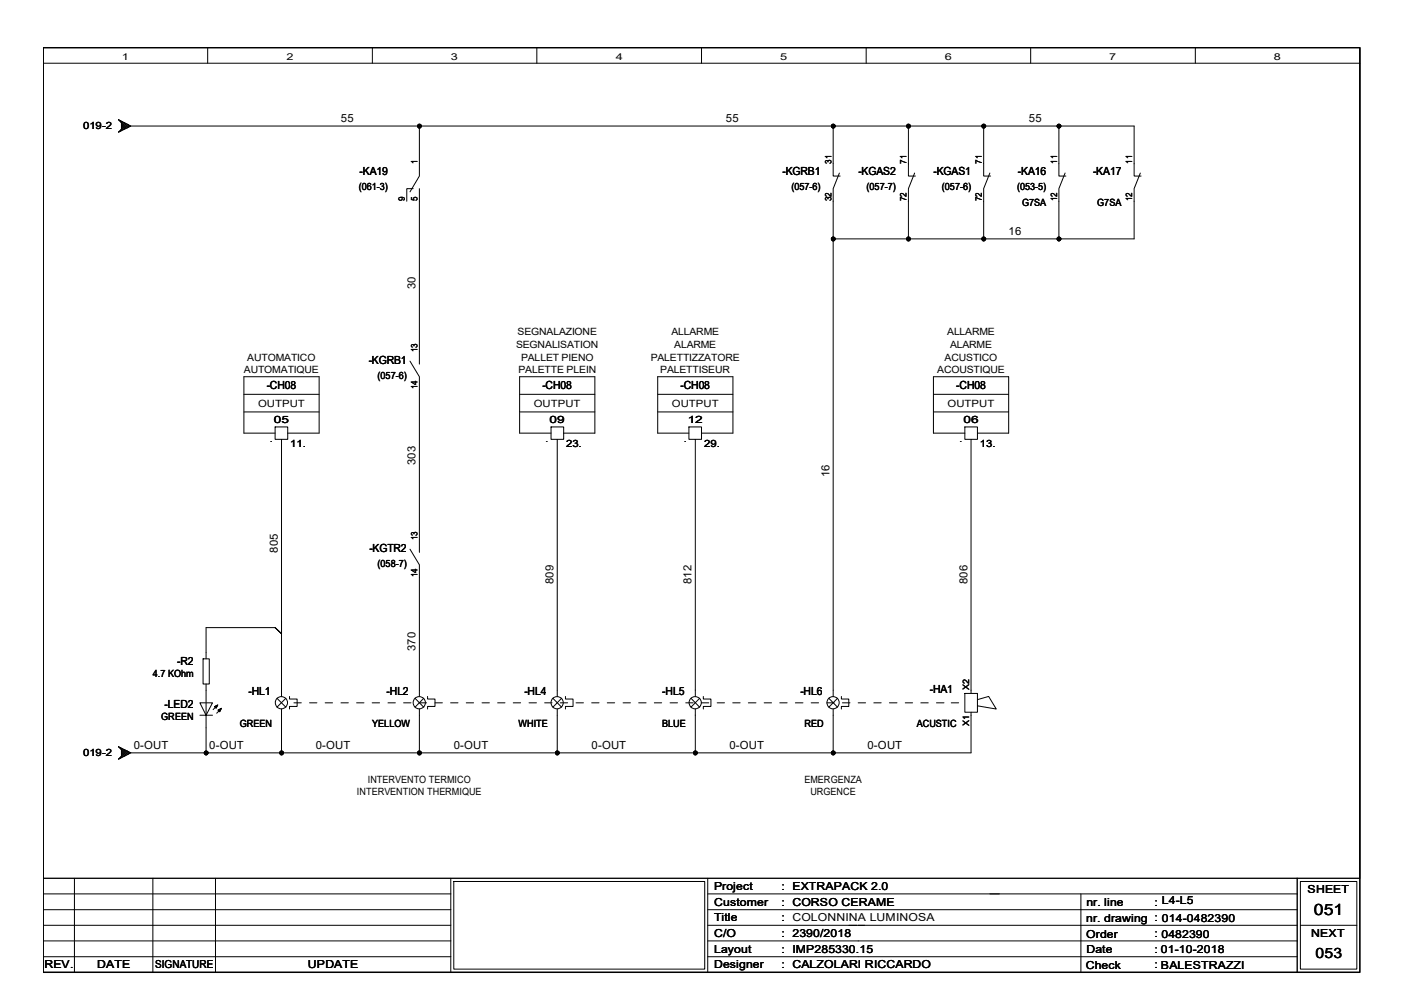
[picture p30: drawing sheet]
<svg xmlns="http://www.w3.org/2000/svg" width="297mm" height="210mm" viewBox="0 0 297 210" stroke-linecap="round" stroke-linejoin="round" font-family="sans-serif">
<defs><g id="words">
<text font-size="3.3" x="278" y="193.5">051</text>
<text font-size="3" x="278.3" y="202.6">053</text>
<g font-size="2.4">
<text x="72.1" y="25.9">55</text>
<text x="153.6" y="25.9">55</text>
<text x="217.7" y="25.9">55</text>
<text x="76.1" y="37.1">-KA19</text>
<text x="165.6" y="37.1">-KGRB1</text>
<text x="181.6" y="37.1">-KGAS2</text>
<text x="197.5" y="37.1">-KGAS1</text>
<text x="215.3" y="37.1">-KA16</text>
<text x="231.3" y="37.1">-KA17</text>
<text x="213.4" y="49.7">16</text>
<text x="87.9" y="61.2" transform="rotate(-90 87.9 61.2)">30</text>
<text x="78" y="76.9">-KGRB1</text>
<text x="56.4" y="82.4">-CH08</text>
<text x="114.8" y="82.4">-CH08</text>
<text x="144" y="82.4">-CH08</text>
<text x="202.3" y="82.4">-CH08</text>
<text x="87.9" y="98.4" transform="rotate(-90 87.9 98.4)">303</text>
<text x="175.5" y="101" transform="rotate(-90 175.5 101)">16</text>
<text x="58.8" y="117" transform="rotate(-90 58.8 117)">805</text>
<text x="78.1" y="116.7">-KGTR2</text>
<text x="117.1" y="123.6" transform="rotate(-90 117.1 123.6)">809</text>
<text x="146.3" y="123.6" transform="rotate(-90 146.3 123.6)">812</text>
<text x="204.7" y="123.6" transform="rotate(-90 204.7 123.6)">806</text>
<text x="87.9" y="137.8" transform="rotate(-90 87.9 137.8)">370</text>
<text x="37.5" y="140.8">-R2</text>
<text x="34.8" y="149.9">-LED2</text>
<text x="52.6" y="147">-HL1</text>
<text x="81.8" y="147">-HL2</text>
<text x="111" y="147">-HL4</text>
<text x="140.1" y="147">-HL5</text>
<text x="169.3" y="147">-HL6</text>
<text x="196.7" y="146.7">-HA1</text>
<text x="28.3" y="158.5">0-OUT</text>
<text x="44.3" y="158.5">0-OUT</text>
<text x="66.8" y="158.5">0-OUT</text>
<text x="96" y="158.5">0-OUT</text>
<text x="125.2" y="158.5">0-OUT</text>
<text x="154.3" y="158.5">0-OUT</text>
<text x="183.6" y="158.5">0-OUT</text>
</g>
<g font-size="2.3">
<text x="151.1" y="188.3">Project</text>
<text x="151.1" y="191.7">Customer</text>
<text x="165.4" y="188.3">: EXTRAPACK 2.0</text>
<text x="165.4" y="191.6">: CORSO CERAME</text>
<text x="229.9" y="191.6">nr. line</text>
<text x="244.3" y="191.6">: L4-L5</text>
<text x="276.6" y="188.9">SHEET</text>
<text x="151.1" y="194.9">Title</text>
<text x="165.4" y="194.9">: COLONNINA LUMINOSA</text>
<text x="229.8" y="195">nr. drawing : 014-0482390</text>
<text x="151.1" y="198.3">C/O</text>
<text x="151.1" y="201.6">Layout</text>
<text x="165.4" y="198.3">: 2390/2018</text>
<text x="165.4" y="201.6">: IMP285330.15</text>
<text x="229.8" y="198.5">Order</text>
<text x="229.9" y="201.5">Date</text>
<text x="244.3" y="198.3">: 0482390</text>
<text x="244.3" y="201.6">: 01-10-2018</text>
<text x="277.4" y="198.2">NEXT</text>
<text x="9.4" y="204.9">REV.</text>
<text x="20.5" y="204.9">DATE</text>
<text x="32.8" y="204.9">SIGNATURE</text>
<text x="65.1" y="204.9">UPDATE</text>
<text x="151.1" y="204.9">Designer</text>
<text x="165.4" y="204.9">: CALZOLARI RICCARDO</text>
<text x="229.7" y="204.9">Check</text>
<text x="244.3" y="204.9">: BALESTRAZZI</text>
<text x="245.6" y="204.9">BALESTRAZZI</text>
</g>
<g font-size="2.1">
<text x="17.6" y="27.3">019-2</text>
<text x="75.9" y="40.3">(061-3)</text>
<text x="167.4" y="40.3">(057-6)</text>
<text x="183.3" y="40.3">(057-7)</text>
<text x="199.3" y="40.3">(057-6)</text>
<text x="215.2" y="40.3">(053-5)</text>
<text x="216.2" y="43.6">G7SA</text>
<text x="232.2" y="43.6">G7SA</text>
<text x="109.5" y="71">SEGNALAZIONE</text>
<text x="142.1" y="71">ALLARME</text>
<text x="200.4" y="71">ALLARME</text>
<text x="52.3" y="76.3">AUTOMATICO</text>
<text x="109.2" y="73.6">SEGNALISATION</text>
<text x="110.2" y="76.3">PALLET PIENO</text>
<text x="137.7" y="76.3">PALETTIZZATORE</text>
<text x="142.7" y="73.6">ALARME</text>
<text x="199.9" y="76.3">ACUSTICO</text>
<text x="201" y="73.6">ALARME</text>
<text x="51.6" y="78.9">AUTOMATIQUE</text>
<text x="79.9" y="80.1">(057-6)</text>
<text x="109.7" y="78.9">PALETTE PLEIN</text>
<text x="139.7" y="78.9">PALETTISEUR</text>
<text x="198.3" y="78.9">ACOUSTIQUE</text>
<text x="54.6" y="86.1">OUTPUT</text>
<text x="58" y="89.5">05</text>
<text x="112.9" y="86.1">OUTPUT</text>
<text x="116.3" y="89.5">09</text>
<text x="142.2" y="86.1">OUTPUT</text>
<text x="145.5" y="89.5">12</text>
<text x="200.5" y="86.1">OUTPUT</text>
<text x="203.8" y="89.5">06</text>
<text x="61.4" y="94.6">11.</text>
<text x="119.8" y="94.6">23.</text>
<text x="149" y="94.6">29.</text>
<text x="207.3" y="94.6">13.</text>
<text x="79.9" y="119.9">(058-7)</text>
<text x="32.3" y="143.3">4.7 KOhm</text>
<text x="34.1" y="152.4">GREEN</text>
<text x="50.7" y="153.8">GREEN</text>
<text x="78.7" y="153.8">YELLOW</text>
<text x="109.7" y="153.8">WHITE</text>
<text x="140.1" y="153.8">BLUE</text>
<text x="170.2" y="153.8">RED</text>
<text x="194" y="153.8">ACUSTIC</text>
<text x="17.6" y="160">019-2</text>
<text x="77.8" y="165.6">INTERVENTO TERMICO</text>
<text x="170.2" y="165.6">EMERGENZA</text>
<text x="75.5" y="168.3">INTERVENTION THERMIQUE</text>
<text x="171.4" y="168.3">URGENCE</text>
</g>
<g font-size="2">
<text x="25.8" y="12.7">1</text>
<text x="60.6" y="12.7">2</text>
<text x="95.4" y="12.7">3</text>
<text x="130.3" y="12.7">4</text>
<text x="165.1" y="12.7">5</text>
<text x="199.9" y="12.7">6</text>
<text x="234.7" y="12.7">7</text>
<text x="269.5" y="12.7">8</text>
</g>
<g font-size="1.9">
<text x="88.3" y="34.6" transform="rotate(-90 88.3 34.6)">1</text>
<text x="175.9" y="34.6" transform="rotate(-90 175.9 34.6)">31</text>
<text x="191.8" y="34.6" transform="rotate(-90 191.8 34.6)">71</text>
<text x="207.7" y="34.6" transform="rotate(-90 207.7 34.6)">71</text>
<text x="223.6" y="34.6" transform="rotate(-90 223.6 34.6)">11</text>
<text x="239.6" y="34.6" transform="rotate(-90 239.6 34.6)">11</text>
<text x="85.7" y="42.6" transform="rotate(-90 85.7 42.6)">9</text>
<text x="88.3" y="42.6" transform="rotate(-90 88.3 42.6)">5</text>
<text x="175.9" y="42.6" transform="rotate(-90 175.9 42.6)">32</text>
<text x="191.8" y="42.6" transform="rotate(-90 191.8 42.6)">72</text>
<text x="207.7" y="42.6" transform="rotate(-90 207.7 42.6)">72</text>
<text x="223.6" y="42.6" transform="rotate(-90 223.6 42.6)">12</text>
<text x="239.6" y="42.6" transform="rotate(-90 239.6 42.6)">12</text>
<text x="88.3" y="74.4" transform="rotate(-90 88.3 74.4)">13</text>
<text x="88.3" y="82.4" transform="rotate(-90 88.3 82.4)">14</text>
<text x="88.3" y="114.2" transform="rotate(-90 88.3 114.2)">13</text>
<text x="88.3" y="122.2" transform="rotate(-90 88.3 122.2)">14</text>
<text x="205.1" y="146" transform="rotate(-90 205.1 146)">X2</text>
<text x="205.1" y="153.7" transform="rotate(-90 205.1 153.7)">X1</text>
</g>
<g font-size="1.6">
<text x="57.1" y="93.5">.</text>
<text x="115.4" y="93.5">.</text>
<text x="144.6" y="93.5">.</text>
<text x="203" y="93.5">.</text>
</g>
</g></defs>
<path d="M9.1 10.1h278.6v195.6h-278.6zM274.4 185.8v19.9" fill="none" stroke="#000" stroke-width=".3"/>
<g fill="none" stroke="#000" stroke-width=".21">
<path d="M9.1 10.1h278.6v195.6h-278.6zM9.1 10.1h278.6v175.7h-278.6zM9.1 13.4h278.6M43.9 10.1v3.3M78.8 10.1v3.3M113.6 10.1v3.3M148.4 10.1v3.3M183.3 10.1v3.3M218.1 10.1v3.3M252.9 10.1v3.3M25.1 25.3l2.6 1.4-2.6 1.3 .6-.7v-1.3zM25.1 27.9h.1"/>
<path d="M25.2 25.4h-.1M25.4 25.6v-.1l1.6 1.6 .5-.6M25.5 27.5l.2 .1M25.7 26.4l.5-.5 1 1M25.7 25.7l-.2 .1M25.7 26.2l1 1M25.7 26.5l.8 .8M25.7 27.3l.2 .2M25.9 25.8l-.2 .2M26.5 26l-.8 .8M26.7 26.2l-1 .9M27.2 26.4l-1 1-.5-.5"/>
<path d="M27.5 26.8l-.5-.5-1.6 1.5v-.1M27.7 26.7h212.2v10.6h1.5M87.4 39.9h-1.3v2.7M88.7 26.7v10.6l-2 3.3M88.7 39.9v37.1M176.3 26.7v10.6h1.5M177.6 36.6l-1.3 3.3v107.5M192.2 26.7v10.6h1.5M193.5 36.6l-1.3 3.3v10.6M208.1 26.7v10.6h1.5M209.4 36.6l-1.3 3.3v10.6M224 26.7v10.6h1.5"/>
<path d="M225.3 36.6l-1.3 3.3v10.6M241.3 36.6l-1.4 3.3v10.6h-63.6M86.7 76.4l2 3.3v37.2M51.6 87.2h15.9M51.6 83.4h15.9M58.2 90.3h2.7v2.7h-2.7zM58.2 91.7h-6.6v-12h15.9v12h-6.6M59.6 93v54.4M109.9 87.2h16M109.9 83.4h16M116.6 90.3h2.6v2.7h-2.6zM116.6 91.7h-6.7v-12h16v12h-6.7"/>
<path d="M117.9 93v54.4M139.1 87.2h16M139.1 83.4h16M145.8 90.3h2.6v2.7h-2.6zM145.8 91.7h-6.7v-12h16v12h-6.7M147.1 93v54.4M197.5 87.2h15.9M197.5 83.4h15.9M204.1 90.3h2.7v2.7h-2.7zM204.1 91.7h-6.6v-12h15.9v12h-6.6M205.4 93v53.7M86.7 116.2l2 3.3v27.9"/>
<path d="M43 139.4h1.3v5.3h-1.3zM59.6 134.1l-1.4-1.3h-14.6v6.6M25.1 158l2.6 1.3-2.6 1.4 .6-.7v-1.3zM25.2 158.1h-.1M25.4 158.3v-.1l1.6 1.5 .5-.5M25.7 159l.5-.4 1 1M25.7 158.3l-.2 .2M25.7 158.8l1 1M25.7 159.2l.8 .7M25.7 159.9l.2 .3M25.9 158.5l-.2 .2M26.5 158.7l-.8 .7"/>
<path d="M26.7 158.8l-1 1M27.2 159l-1 1.1-.5-.5M27.5 159.4l-.5-.5-1.6 1.5v-.1M42.3 151.3h1.3l-1.3-2.6h2.7l-1.4 2.6h1.4M43.6 144.7v14.6M45.4 149.5l.7-.4-.4 .8zM45.4 149.5l.6-.3-.3 .6zM45.5 149.5l.4-.2-.2 .4zM45.5 149.7l-.4 .5M45.6 149.5l.2-.1-.1 .2zM45.7 149.6h.1M46.1 150.2l.8-.3-.4 .7z"/>
<path d="M46.2 150.3l.6-.3-.3 .5zM46.3 150.3l.4-.2-.2 .4zM46.3 150.3l.3-.1-.2 .2zM46.3 150.5l-.5 .4M46.4 150.3h.1M58.6 147.7l1.9 1.9M59.6 150v9.3M60.5 147.7l-1.9 1.9M61.3 147.4v.5h1.6v1.6h-1.6v.5M62.2 148.7h1.6M65.5 148.7h1.6M68.8 148.7h1.6"/>
<path d="M72.1 148.7h1.6M75.4 148.7h1.6M78.7 148.7h1.6M82.1 148.7h1.5M85.4 148.7h1.5M87.8 147.7l1.9 1.9M88.7 148.7h1.6M88.7 150v9.3M89.7 147.7l-1.9 1.9M90.5 147.4v.5h1.5v1.6h-1.5v.5M92 148.7h1.6M95.3 148.7h1.6"/>
<path d="M98.6 148.7h1.6M102 148.7h1.5M105.3 148.7h1.5M108.6 148.7h1.5M111.9 148.7h1.6M115.2 148.7h1.6M117 147.7l1.8 1.9M117.9 150v9.3M118.5 148.7h1.6M118.8 147.7l-1.8 1.9M119.6 147.4v.5h1.6v1.6h-1.6v.5M121.9 148.7h1.5"/>
<path d="M125.2 148.7h1.5M128.5 148.7h1.5M131.8 148.7h1.6M135.1 148.7h1.6M138.4 148.7h1.6M141.8 148.7h1.5M145.1 148.7h1.5M146.2 147.7l1.8 1.9M147.1 150v9.3M148 147.7l-1.8 1.9M148.4 148.7h1.5M148.8 147.4v.5h1.6v1.6h-1.6v.5"/>
<path d="M151.7 148.7h1.6M155 148.7h1.6M158.3 148.7h1.6M161.7 148.7h1.5M165 148.7h1.5M168.3 148.7h1.6M171.6 148.7h1.6M174.9 148.7h1.6M175.3 147.7l1.9 1.9M176.3 150v9.3M177.2 147.7l-1.9 1.9M178 147.4v.5h1.6v1.6h-1.6v.5"/>
<path d="M178.2 148.7h1.6M181.6 148.7h1.5M184.9 148.7h1.5M188.2 148.7h1.6M191.5 148.7h1.6M194.8 148.7h1.6M198.1 148.7h1.6M201.2 148.7h1.6M204.1 146.7h2.7v4h-2.7zM205.4 150.7v8.6h-177.7M206.8 148l2.4-.6 1.6 2.6-4-.6M25.1 160.5l.1 .1"/>
<path d="M25.5 160.1l.2 .2M9.1 185.8h278.6M9.1 195.8h86.3M9.1 199.1h86.3M9.1 192.5h86.3M9.1 189.1h86.3M15.7 185.8v19.9M32.3 185.8v19.9M45.6 185.8v19.9M95.4 185.8v19.9M96 186.5h53.1v18.6h-53.1zM149.7 185.8v19.9"/>
<path d="M149.7 195.8h124.7M149.7 199.1h124.7M149.7 192.5h124.7M149.7 189.1h124.7M228.7 189.1v16.6M275.1 186.5h12v18.6h-12zM275.1 195.8h12M9.1 202.4h86.3M149.7 202.4h124.7"/>
<circle cx="88.7" cy="26.7" r=".4"/>
<circle cx="176.3" cy="26.7" r=".4"/>
<circle cx="192.2" cy="26.7" r=".4"/>
<circle cx="208.1" cy="26.7" r=".4"/>
<circle cx="224" cy="26.7" r=".4"/>
<circle cx="176.3" cy="50.6" r=".4"/>
<circle cx="192.2" cy="50.6" r=".4"/>
<circle cx="208.1" cy="50.6" r=".4"/>
<circle cx="224" cy="50.6" r=".4"/>
<circle cx="43.6" cy="159.3" r=".4"/>
<circle cx="59.5" cy="148.7" r="1.3"/>
<circle cx="59.6" cy="159.3" r=".4"/>
<circle cx="88.7" cy="148.7" r="1.3"/>
<circle cx="88.7" cy="159.3" r=".4"/>
<circle cx="117.9" cy="148.7" r="1.3"/>
<circle cx="117.9" cy="159.3" r=".4"/>
<circle cx="147.1" cy="148.7" r="1.3"/>
<circle cx="147.1" cy="159.3" r=".4"/>
<circle cx="176.2" cy="148.7" r="1.3"/>
<circle cx="176.3" cy="159.3" r=".4"/>
</g>
<g fill="#000">
<circle cx="88.7" cy="26.7" r=".4"/>
<circle cx="176.3" cy="26.7" r=".4"/>
<circle cx="192.2" cy="26.7" r=".4"/>
<circle cx="208.1" cy="26.7" r=".4"/>
<circle cx="224" cy="26.7" r=".4"/>
<circle cx="176.3" cy="50.6" r=".4"/>
<circle cx="192.2" cy="50.6" r=".4"/>
<circle cx="208.1" cy="50.6" r=".4"/>
<circle cx="224" cy="50.6" r=".4"/>
<circle cx="43.6" cy="159.3" r=".4"/>
<circle cx="59.6" cy="159.3" r=".4"/>
<circle cx="88.7" cy="159.3" r=".4"/>
<circle cx="117.9" cy="159.3" r=".4"/>
<circle cx="147.1" cy="159.3" r=".4"/>
<circle cx="176.3" cy="159.3" r=".4"/>
</g>
<use href="#words"/>
</svg>
